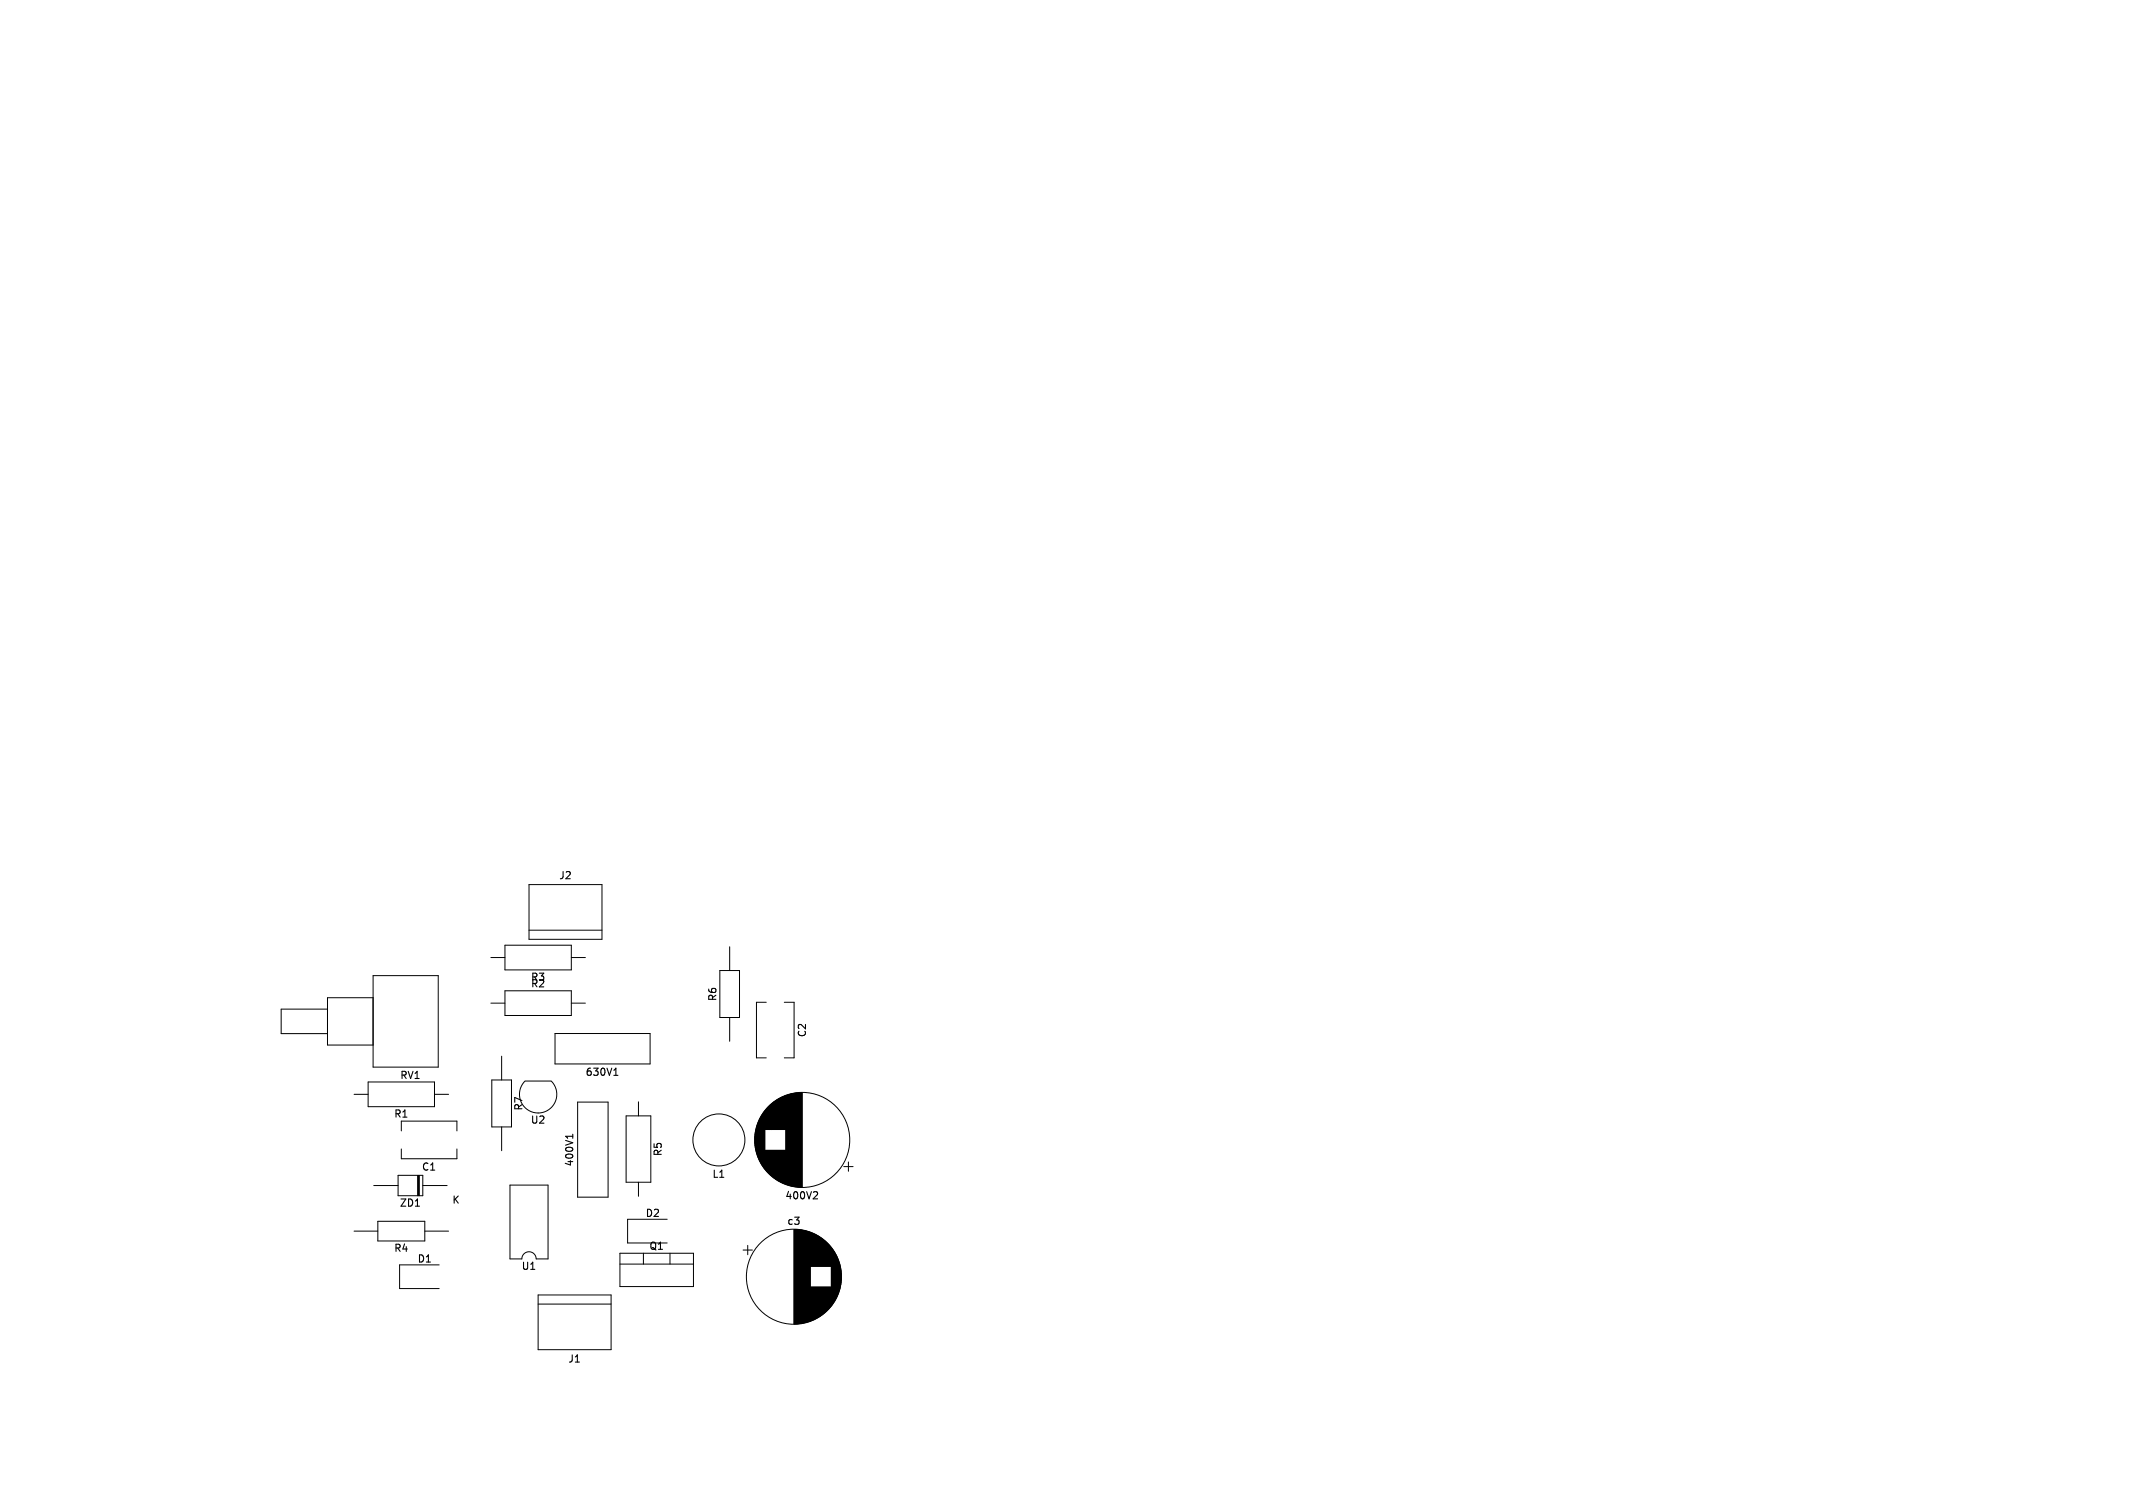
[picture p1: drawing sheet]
<svg xmlns="http://www.w3.org/2000/svg" width="297mm" height="210mm" viewBox="0 0 297 210" stroke-linecap="round" stroke-linejoin="round" font-family="sans-serif">
<defs><g id="words">
<g font-size="1.4">
<text x="77.8" y="122.6">J2</text>
<text x="73.9" y="136.8">R3</text>
<text x="73.9" y="137.7">R2</text>
<text x="99.9" y="139.5" transform="rotate(-90 99.9 139.5)">R6</text>
<text x="81.5" y="150">630V1</text>
<text x="112.4" y="144.5" transform="rotate(-90 112.4 144.5)">C2</text>
<text x="54.8" y="155.8">R1</text>
<text x="55.7" y="150.4">RV1</text>
<text x="72.9" y="154.7" transform="rotate(-90 72.9 154.7)">R7</text>
<text x="73.8" y="156.6">U2</text>
<text x="92.3" y="161.1" transform="rotate(-90 92.3 161.1)">R5</text>
<text x="58.7" y="163.2">C1</text>
<text x="62.9" y="167.8">K</text>
<text x="80" y="162.5" transform="rotate(-90 80 162.5)">400V1</text>
<text x="99.1" y="164.2">L1</text>
<text x="109.3" y="167.2">400V2</text>
<text x="55.6" y="168.2">ZD1</text>
<text x="89.8" y="169.6">D2</text>
<text x="109.6" y="170.7">c3</text>
<text x="54.8" y="174.5">R4</text>
<text x="58.1" y="176">D1</text>
<text x="72.6" y="177">U1</text>
<text x="90.4" y="174.2">Q1</text>
<text x="79.1" y="189.9">J1</text>
</g>
</g></defs>
<path d="M79.8 158v.5M79.8 158.2h-1l.1 .1M85.5 149.8h.5M85.7 148.9l.1-.1v1M113.7 166l.1 .1v.3l-.6 .6h.6" fill="none" stroke="#000" stroke-width=".15"/>
<g fill="none" stroke="#000" stroke-width=".14">
<path d="M52 135.9h9v12.7h-9zM52 138.9h-6.4v6.6h6.4M68.3 133.4h2M68.3 139.7h2M70.3 131.6h9.3v3.5h-9.3zM70.3 138h9.3v3.4h-9.3zM73.7 123.2h10.1v7.6h-10.1zM73.7 129.5h10.1M79.6 133.4h1.9M79.6 139.7h1.9M100.2 135.2h2.8v6.5h-2.8zM101.6 131.8v3.4"/>
<path d="M106.7 139.6h-1.4v7.7h1.4M109.2 139.6h1.4v7.7h-1.4M45.6 140.5h-6.4v3.4h6.4M49.3 152.4h2M51.3 150.7h9.2v3.4h-9.2zM55.9 157.5v-1.4h7.7v1.4M60.5 152.4h2M68.5 150.4h2.7v6.5h-2.7zM69.8 147.1v3.3M69.8 156.9v3.4M73.1 150.6a2.6 2.6 0 0 0 0 3.6 2.6 2.6 0 0 0 3.7 0 2.6 2.6 0 0 0 0-3.6M73.1 150.6h3.6"/>
<path d="M77.3 143.9h13.2v4.3h-13.2zM80.4 153.5h4.3v13.2h-4.3zM87.2 155.4h3.4v9.2h-3.4zM88.9 153.4v2M101.6 141.7v3.3M105.1 158.3v.9M105.1 157.9v1.7M105.2 157.6v2.3M105.2 157.4v2.7M105.3 157.3v2.9M105.3 157.1v3.3M105.3 157v3.5"/>
<path d="M105.4 156.8v3.9M105.4 156.7v4.1M105.5 156.6v4.3M105.5 156.5v4.5M105.5 156.4v4.7M105.6 156.3v4.9M105.6 156.2v5.1M105.7 156.1v5.3M105.7 156v5.5M105.7 155.9v5.7M105.8 155.8v5.9M105.8 155.7v6.1"/>
<path d="M105.9 155.7v6.1M105.9 155.6v6.3M105.9 155.5v6.5M106 155.5v6.5M106 155.4v6.7M106.1 155.3v6.9M106.1 155.2v7.1M106.2 155.1v7.3M106.3 155v7.5M106.3 154.9v7.7M106.4 154.9v7.7M106.4 154.8v7.9"/>
<path d="M106.5 154.7v8.1M106.5 154.6v2.7M106.6 154.6v2.7M106.6 154.5v2.8M106.7 154.5v2.8M106.7 154.4v2.9M106.8 154.4v2.9M106.8 154.3v3M106.9 154.3v3M106.9 154.2v3.1M107 154.1v3.2M107.1 154.1v3.2"/>
<path d="M107.1 154v3.3M107.2 154v3.3M107.2 153.9v3.4M107.3 153.9v3.4M107.3 153.8v3.5M107.4 153.8v3.5M107.4 153.7v3.6M107.5 153.7v3.6M107.5 153.6v3.7M107.6 153.6v3.7M107.7 153.5v3.8M107.8 153.5v3.8"/>
<path d="M107.8 153.4v3.9M107.9 153.4v3.9M107.9 153.3v4M108 153.3v4M108.1 153.3v4M108.1 153.2v4.1M108.2 153.2v4.1M108.3 153.1v4.2M108.4 153.1v4.2M108.4 153v4.3M108.5 153v4.3M108.6 153v4.3"/>
<path d="M108.6 152.9v4.4M108.7 152.9v4.4M108.8 152.8v4.5M108.9 152.8v4.5M109 152.8v4.5M109 152.7v4.6M109.1 152.7v4.6M109.2 152.7v4.6M109.3 152.6v4.7M109.4 152.6v4.7M109.4 152.6v12.3M109.5 152.6v12.3"/>
<path d="M109.5 152.5v12.5M109.6 152.5v12.5M109.7 152.5v12.5M109.8 152.5v12.5M109.8 152.4v12.7M109.9 152.4v12.7M110 152.4v12.7M110.1 152.4v12.7M110.2 152.3v12.9M110.3 152.3v12.9M110.4 152.3v12.9M110.5 152.3v12.9"/>
<path d="M110.6 152.3v12.9M110.7 152.3v12.9M110.7 152.2v13.1M110.8 152.2v13.1M110.9 152.2v13.1M111 152.2v13.1M111.1 152.2v13.1M111.2 152.2v13.1M111.3 152.2v13.1M111.4 152.2v13.1M111.5 152.2v13.1M111.6 152.2v13.1"/>
<path d="M111.7 152.2v13.1M49.3 171.5h3.3M52 165.1h3.4M52.6 170.1h6.5v2.7h-6.5zM55.4 163.7h3.5v2.8h-3.5zM55.9 160v1.4h7.7v-1.4M58.1 163.7v2.8M58.3 163.7v2.8M58.4 163.7v2.8M58.9 165.1h3.4M59.1 171.5h3.4M61.1 176.2h-5.5v3.2h5.5"/>
<path d="M71 165h5.3v10.3h-1.6a1 1 0 0 0-1-1 1 1 0 0 0-1 1h-1.7zM86.3 174.5h10.3v4.7h-10.3zM86.3 176h10.3M88.9 164.6v2M89.6 174.5v1.5M92.9 169.8h-5.5v3.3h5.5M93.3 174.5v1.5M103.5 174.1h1.3M104.1 173.4v1.3M106.5 160.2v2.7M106.6 160.2v2.7M106.6 160.2v2.8"/>
<path d="M106.7 160.2v2.8M106.7 160.2v2.9M106.8 160.2v2.9M106.8 160.2v3M106.9 160.2v3M106.9 160.2v3.1M107 160.2v3.2M107.1 160.2v3.2M107.1 160.2v3.3M107.2 160.2v3.3M107.2 160.2v3.4M107.3 160.2v3.4"/>
<path d="M107.3 160.2v3.5M107.4 160.2v3.5M107.4 160.2v3.6M107.5 160.2v3.6M107.5 160.2v3.7M107.6 160.2v3.7M107.7 160.2v3.8M107.8 160.2v3.8M107.8 160.2v3.9M107.9 160.2v3.9M107.9 160.2v4M108 160.2v4"/>
<path d="M108.1 160.2v4M108.1 160.2v4.1M108.2 160.2v4.1M108.3 160.2v4.2M108.4 160.2v4.2M108.4 160.2v4.3M108.5 160.2v4.3M108.6 160.2v4.3M108.6 160.2v4.4M108.7 160.2v4.4M108.8 160.2v4.5M108.9 160.2v4.5"/>
<path d="M109 160.2v4.5M109 160.2v4.6M109.1 160.2v4.6M109.2 160.2v4.6M109.3 160.2v4.7M109.4 160.2v4.7M110.5 171.2v13.2M110.6 171.2v13.2M110.7 171.2v13.2M110.8 171.2v13.2M110.9 171.2v13.2M111 171.2v13.2"/>
<path d="M111.1 171.2v13.2M111.2 171.3v13M111.3 171.3v13M111.4 171.3v13M111.5 171.3v13M111.6 171.3v13M111.7 171.3v13M111.8 171.3v13M111.9 171.4v12.8M112 171.4v12.8M112.1 171.4v12.8M112.2 171.4v12.8"/>
<path d="M112.3 171.4v12.8M112.3 171.5v12.6M112.4 171.5v12.6M112.5 171.5v12.6M112.6 171.5v12.6M112.6 171.6v12.4M112.7 171.6v12.4M112.8 171.6v12.4M112.9 171.6v4.8M112.9 179.2v4.8M112.9 171.7v4.7M112.9 179.2v4.7"/>
<path d="M113 171.7v4.7M113 179.2v4.7M113.1 171.7v4.7M113.1 179.2v4.7M113.2 171.8v4.6M113.2 179.2v4.6M113.3 171.8v4.6M113.3 179.2v4.6M113.4 171.8v4.6M113.4 179.2v4.6M113.4 171.9v4.5M113.4 179.2v4.5"/>
<path d="M113.5 171.9v4.5M113.5 179.2v4.5M113.6 171.9v4.5M113.6 179.2v4.5M113.6 172v4.4M113.6 179.2v4.4M113.7 172v4.4M113.7 179.2v4.4M113.8 172v4.4M113.8 179.2v4.4M113.8 172.1v4.3M113.8 179.2v4.3"/>
<path d="M113.9 172.1v4.3M113.9 179.2v4.3M114 172.2v4.2M114 179.2v4.2M114.1 172.2v4.2M114.1 179.2v4.2M114.1 172.3v4.1M114.1 179.2v4.1M114.2 172.3v4.1M114.2 179.2v4.1M114.3 172.4v4M114.3 179.2v4"/>
<path d="M114.4 172.4v4M114.4 179.2v4M114.4 172.5v3.9M114.4 179.2v3.9M114.5 172.5v3.9M114.5 179.2v3.9M114.6 172.6v3.8M114.6 179.2v3.8M114.7 172.7v3.7M114.7 179.2v3.7M114.8 172.7v3.7M114.8 179.2v3.7"/>
<path d="M114.8 172.8v3.6M114.8 179.2v3.6M114.9 172.8v3.6M114.9 179.2v3.6M114.9 172.9v3.5M114.9 179.2v3.5M115 172.9v3.5M115 179.2v3.5M115 173v3.4M115 179.2v3.4M115.1 173v3.4M115.1 179.2v3.4"/>
<path d="M115.2 173.1v3.3M115.2 179.2v3.3M115.2 173.2v3.2M115.2 179.2v3.2M115.3 173.2v3.2M115.3 179.2v3.2M115.4 173.3v3.1M115.4 179.2v3.1M115.4 173.4v3M115.4 179.2v3M115.5 173.4v3M115.5 179.2v3"/>
<path d="M115.5 173.5v2.9M115.5 179.2v2.9M115.6 173.5v2.9M115.6 179.2v2.9M115.6 173.6v2.8M115.6 179.2v2.8M115.7 173.6v2.8M115.7 179.2v2.8M115.7 173.7v2.7M115.7 179.2v2.7M115.8 173.7v8.2M115.8 173.8v8"/>
<path d="M115.9 173.9v7.8M115.9 174v7.6M116 174v7.6M116 174.1v7.4M116.1 174.2v7.2M116.2 174.3v7M116.2 174.4v6.8M116.3 174.5v6.6M116.3 174.6v6.4M116.4 174.6v6.4M116.4 174.7v6.2M116.4 174.8v6"/>
<path d="M116.5 174.9v5.8M116.5 175v5.6M116.6 175v5.6M116.6 175.1v5.4M116.6 175.2v5.2M116.7 175.3v5M116.7 175.4v4.8M116.8 175.5v4.6M116.8 175.6v4.4M116.8 175.7v4.2M116.9 175.9v3.8M116.9 176v3.6"/>
<path d="M117 176.1v3.4M117 176.3v3M117 176.5v2.6M117.1 176.7v2.2M117.1 177v1.6M117.2 177.3v1M117.5 162.5h1.3M118.1 161.8v1.3M74.9 180.3h10.2v7.7h-10.2zM74.9 181.6h10.2"/>
<circle cx="100.1" cy="158.7" r="3.6"/>
<circle cx="111.7" cy="158.7" r="6.6"/>
<circle cx="110.5" cy="177.8" r="6.6"/>
</g>
<use href="#words"/>
</svg>
